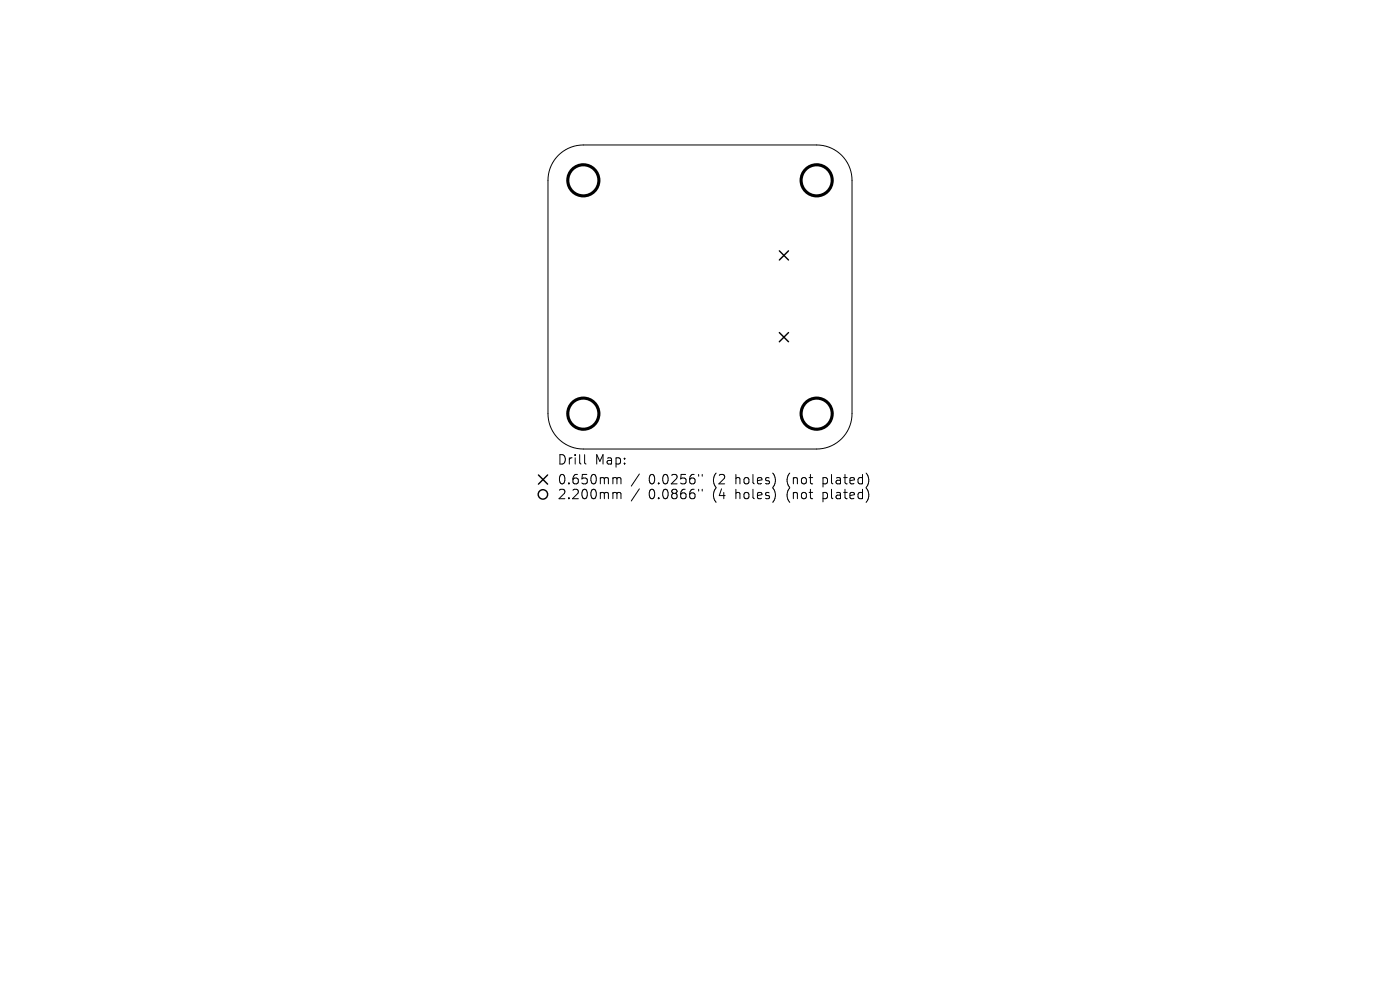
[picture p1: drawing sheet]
<svg xmlns="http://www.w3.org/2000/svg" width="297mm" height="210mm" viewBox="0 0 297 210" stroke-linecap="round" stroke-linejoin="round" font-family="sans-serif">
<defs><g id="words">
<g font-size="2.8">
<text x="118.2" y="98.8">Drill</text>
<text x="126.2" y="98.8">Map:</text>
<text x="118.2" y="103">0.650mm</text>
<text x="118.2" y="106.2">2.200mm</text>
<text x="137.6" y="103">0.0256&quot;</text>
<text x="137.6" y="106.2">0.0866&quot;</text>
<text x="151.3" y="103">(2</text>
<text x="151.3" y="106.2">(4</text>
<text x="156.3" y="103">holes)</text>
<text x="156.3" y="106.2">holes)</text>
<text x="167.4" y="103">(not</text>
<text x="167.4" y="106.2">(not</text>
<text x="175.2" y="103">plated)</text>
<text x="175.2" y="106.2">plated)</text>
</g>
</g></defs>
<g fill="none" stroke="#000" stroke-width=".21">
<path d="M118.4 32.9a7.5 7.5 0 0 1 5.4-2.1h49.5a7.5 7.5 0 0 1 7.5 7.5v49.5a7.5 7.5 0 0 1-7.5 7.5h-49.5a7.5 7.5 0 0 1-7.5-7.5v-49.5a7.5 7.5 0 0 1 2.1-5.4zM124 96.4v1.8l.3 .2M130.3 101.3l.5 .1 .1 .2M130.3 104.5h.3l.3 .2M130.9 101.6l.3-.3 .4 .1 .1 1.2M130.9 101.6v1M130.9 104.7v1.1M130.9 104.7l.3-.2 .4 .1 .1 1.2M135.6 100.5l-1.7 2.6M135.6 103.7l-1.7 2.6M148.2 100.6v.4M148.2 103.8v.4"/>
<path d="M149 100.6v.4M149 103.8v.4"/>
</g>
<g fill="none" stroke="#000" stroke-width=".3">
<path d="M165.3 53.2l2 2M167.3 53.2l-2 2M165.3 70.5l2 2M167.3 70.5l-2 2M114.2 100.8l2 1.9M116.2 100.8l-2 1.9"/>
<circle cx="115.2" cy="104.9" r="1"/>
</g>
<g fill="none" stroke="#000" stroke-width=".66">
<circle cx="123.8" cy="38.3" r="3.3"/>
<circle cx="173.3" cy="38.3" r="3.3"/>
<circle cx="123.8" cy="87.8" r="3.3"/>
<circle cx="173.3" cy="87.8" r="3.3"/>
</g>
<use href="#words"/>
</svg>
